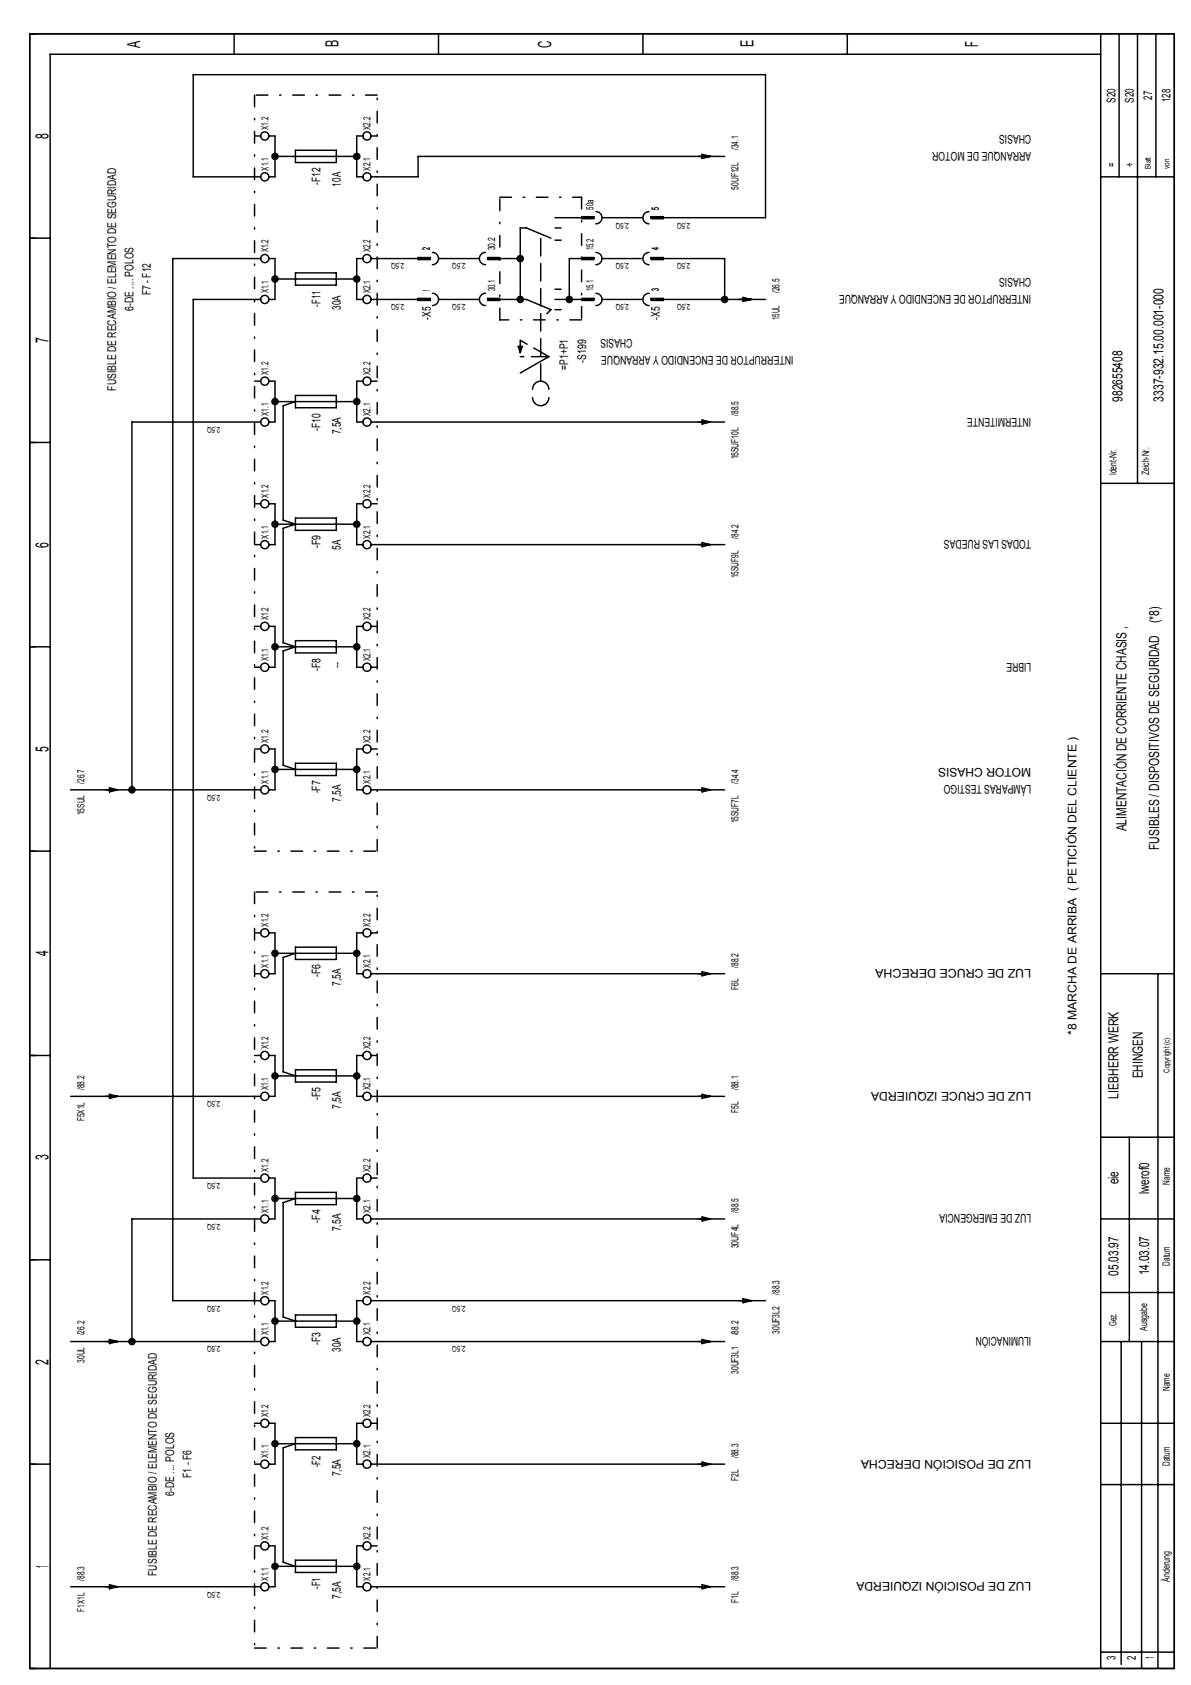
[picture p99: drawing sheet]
<svg xmlns="http://www.w3.org/2000/svg" width="210mm" height="297mm" viewBox="0 0 210 297" stroke-linecap="round" stroke-linejoin="round" font-family="sans-serif">
<defs><g id="words">
<g font-size="3.2">
<text x="24.7" y="8.5" transform="rotate(-90 24.7 8.5)">A</text>
<text x="59.7" y="8.4" transform="rotate(-90 59.7 8.4)">B</text>
<text x="97.1" y="8.4" transform="rotate(-90 97.1 8.4)">C</text>
<text x="132.8" y="8.4" transform="rotate(-90 132.8 8.4)">E</text>
<text x="172.4" y="8.3" transform="rotate(-90 172.4 8.3)">F</text>
<text x="8.5" y="24.5" transform="rotate(-90 8.5 24.5)">8</text>
<text x="8.5" y="60.5" transform="rotate(-90 8.5 60.5)">7</text>
<text x="8.5" y="96.5" transform="rotate(-90 8.5 96.5)">6</text>
<text x="8.5" y="132.5" transform="rotate(-90 8.5 132.5)">5</text>
<text x="8.5" y="168.6" transform="rotate(-90 8.5 168.6)">4</text>
<text x="8.5" y="204.6" transform="rotate(-90 8.5 204.6)">3</text>
<text x="8.5" y="240.6" transform="rotate(-90 8.5 240.6)">2</text>
<text x="8.5" y="276.4" transform="rotate(-90 8.5 276.4)">1</text>
</g>
<g font-size="2.5">
<text x="197.8" y="70.8" transform="rotate(-90 197.8 70.8)">982655408</text>
<text x="205" y="70.8" transform="rotate(-90 205 70.8)">3337-932.15.00.001-000</text>
<text x="204.3" y="109.9" transform="rotate(-90 204.3 109.9)">(*8)</text>
<text x="198.6" y="146.6" transform="rotate(-90 198.6 146.6)">ALIMENTACIÓN DE CORRIENTE CHASIS ,</text>
<text x="204.3" y="149.8" transform="rotate(-90 204.3 149.8)">FUSIBLES / DISPOSITIVOS DE SEGURIDAD</text>
<text x="201.4" y="190.1" transform="rotate(-90 201.4 190.1)">EHINGEN</text>
<text x="197.1" y="193.7" transform="rotate(-90 197.1 193.7)">LIEBHERR WERK</text>
<text x="197.1" y="208.8" transform="rotate(-90 197.1 208.8)">eie</text>
<text x="202.5" y="210.5" transform="rotate(-90 202.5 210.5)">lwerof0</text>
<text x="197.1" y="224.9" transform="rotate(-90 197.1 224.9)">05.03.97</text>
<text x="202.5" y="224.8" transform="rotate(-90 202.5 224.8)">14.03.07</text>
</g>
<g font-size="2.1">
<text x="203.1" y="17.6" transform="rotate(-90 203.1 17.6)">27</text>
<text x="206.3" y="18" transform="rotate(-90 206.3 18)">128</text>
<text x="181.7" y="23.7" transform="rotate(-180 181.7 23.7)">CHASIS</text>
<text x="196.6" y="18.1" transform="rotate(-90 196.6 18.1)">S20</text>
<text x="199.8" y="18.1" transform="rotate(-90 199.8 18.1)">S20</text>
<text x="181.7" y="26.8" transform="rotate(-180 181.7 26.8)">ARRANQUE DE MOTOR</text>
<text x="196.6" y="29.4" transform="rotate(-90 196.6 29.4)">=</text>
<text x="199.8" y="29.4" transform="rotate(-90 199.8 29.4)">+</text>
<text x="56.5" y="32.6" transform="rotate(-90 56.5 32.6)">-F12</text>
<text x="60.1" y="32.9" transform="rotate(-90 60.1 32.9)">10A</text>
<text x="26.6" y="52" transform="rotate(-90 26.6 52)">F7 - F12</text>
<text x="181.7" y="52" transform="rotate(-180 181.7 52)">INTERRUPTOR DE ENCENDIDO Y ARRANQUE</text>
<text x="181.7" y="48.9" transform="rotate(-180 181.7 48.9)">CHASIS</text>
<text x="23.5" y="54.8" transform="rotate(-90 23.5 54.8)">6-DE .... POLOS</text>
<text x="56.5" y="54" transform="rotate(-90 56.5 54)">-F11</text>
<text x="60.1" y="54.6" transform="rotate(-90 60.1 54.6)">30A</text>
<text x="75.9" y="56.3" transform="rotate(-90 75.9 56.3)">-X5</text>
<text x="111.5" y="59.7" transform="rotate(-180 111.5 59.7)">CHASIS</text>
<text x="116.3" y="56.3" transform="rotate(-90 116.3 56.3)">-X5</text>
<text x="100.1" y="65.2" transform="rotate(-90 100.1 65.2)">=P1+P1</text>
<text x="103.3" y="63.9" transform="rotate(-90 103.3 63.9)">-S199</text>
<text x="139.8" y="62.8" transform="rotate(-180 139.8 62.8)">INTERRUPTOR DE ENCENDIDO Y ARRANQUE</text>
<text x="20.4" y="68.9" transform="rotate(-90 20.4 68.9)">FUSIBLE DE RECAMBIO / ELEMENTO DE SEGURIDAD</text>
<text x="56.5" y="75.9" transform="rotate(-90 56.5 75.9)">-F10</text>
<text x="60.1" y="76.6" transform="rotate(-90 60.1 76.6)">7,5A</text>
<text x="181.7" y="73.6" transform="rotate(-180 181.7 73.6)">INTERMITENTE</text>
<text x="181.7" y="95.2" transform="rotate(-180 181.7 95.2)">TODAS LAS RUEDAS</text>
<text x="56.5" y="96.6" transform="rotate(-90 56.5 96.6)">-F9</text>
<text x="60.1" y="96.9" transform="rotate(-90 60.1 96.9)">5A</text>
<text x="56.5" y="118.3" transform="rotate(-90 56.5 118.3)">-F8</text>
<text x="60.1" y="117.7" transform="rotate(-90 60.1 117.7)">--</text>
<text x="181.7" y="116.8" transform="rotate(-180 181.7 116.8)">LIBRE</text>
<text x="181.7" y="135.4" transform="rotate(-180 181.7 135.4)">MOTOR CHASIS</text>
<text x="56.5" y="139.9" transform="rotate(-90 56.5 139.9)">-F7</text>
<text x="60.1" y="141.4" transform="rotate(-90 60.1 141.4)">7,5A</text>
<text x="181.7" y="138.4" transform="rotate(-180 181.7 138.4)">LÁMPARAS TESTIGO</text>
<text x="56.5" y="172.3" transform="rotate(-90 56.5 172.3)">-F6</text>
<text x="60.1" y="173.8" transform="rotate(-90 60.1 173.8)">7,5A</text>
<text x="181.7" y="170.9" transform="rotate(-180 181.7 170.9)">LUZ DE CRUCE DERECHA</text>
<text x="189.7" y="182.5" transform="rotate(-90 189.7 182.5)">*8 MARCHA DE ARRIBA ( PETICIÓN DEL CLIENTE )</text>
<text x="56.5" y="193.9" transform="rotate(-90 56.5 193.9)">-F5</text>
<text x="60.1" y="195.4" transform="rotate(-90 60.1 195.4)">7,5A</text>
<text x="181.7" y="192.5" transform="rotate(-180 181.7 192.5)">LUZ DE CRUCE IZQUIERDA</text>
<text x="56.5" y="215.5" transform="rotate(-90 56.5 215.5)">-F4</text>
<text x="181.7" y="214.1" transform="rotate(-180 181.7 214.1)">LUZ DE EMERGENCIA</text>
<text x="60.1" y="217.1" transform="rotate(-90 60.1 217.1)">7,5A</text>
<text x="56.5" y="237.1" transform="rotate(-90 56.5 237.1)">-F3</text>
<text x="60.1" y="238.3" transform="rotate(-90 60.1 238.3)">30A</text>
<text x="181.7" y="235.7" transform="rotate(-180 181.7 235.7)">ILUMINACIÓN</text>
<text x="181.7" y="257.3" transform="rotate(-180 181.7 257.3)">LUZ DE POSICIÓN DERECHA</text>
<text x="30.7" y="263.7" transform="rotate(-90 30.7 263.7)">6-DE .... POLOS</text>
<text x="33.8" y="260.5" transform="rotate(-90 33.8 260.5)">F1 - F6</text>
<text x="56.5" y="258.7" transform="rotate(-90 56.5 258.7)">-F2</text>
<text x="60.1" y="260.3" transform="rotate(-90 60.1 260.3)">7,5A</text>
<text x="27.7" y="277.8" transform="rotate(-90 27.7 277.8)">FUSIBLE DE RECAMBIO / ELEMENTO DE SEGURIDAD</text>
<text x="56.5" y="280.1" transform="rotate(-90 56.5 280.1)">-F1</text>
<text x="60.1" y="281.9" transform="rotate(-90 60.1 281.9)">7,5A</text>
<text x="181.7" y="278.9" transform="rotate(-180 181.7 278.9)">LUZ DE POSICIÓN IZQUIERDA</text>
<text x="196.6" y="292.7" transform="rotate(-90 196.6 292.7)">3</text>
<text x="200.2" y="292.7" transform="rotate(-90 200.2 292.7)">2</text>
<text x="203.4" y="292.5" transform="rotate(-90 203.4 292.5)">1</text>
</g>
<g font-size="1.8">
<text x="47.3" y="22.9" transform="rotate(-90 47.3 22.9)">X1.2</text>
<text x="65.3" y="22.9" transform="rotate(-90 65.3 22.9)">X2.2</text>
<text x="130.2" y="26.5" transform="rotate(-90 130.2 26.5)">/34.1</text>
<text x="47.3" y="30.1" transform="rotate(-90 47.3 30.1)">X1.1</text>
<text x="65.3" y="30.1" transform="rotate(-90 65.3 30.1)">X2.1</text>
<text x="130.2" y="33.4" transform="rotate(-90 130.2 33.4)">50UF12L</text>
<text x="104.6" y="36.9" transform="rotate(-90 104.6 36.9)">50a</text>
<text x="116.1" y="36.9" transform="rotate(-90 116.1 36.9)">5</text>
<text x="47.3" y="44.5" transform="rotate(-90 47.3 44.5)">X1.2</text>
<text x="65.3" y="44.5" transform="rotate(-90 65.3 44.5)">X2.2</text>
<text x="75.8" y="44.1" transform="rotate(-90 75.8 44.1)">2</text>
<text x="87.3" y="44.1" transform="rotate(-90 87.3 44.1)">30.2</text>
<text x="104.6" y="44.1" transform="rotate(-90 104.6 44.1)">15.2</text>
<text x="116.1" y="44.1" transform="rotate(-90 116.1 44.1)">4</text>
<text x="47.3" y="51.7" transform="rotate(-90 47.3 51.7)">X1.1</text>
<text x="65.3" y="51.7" transform="rotate(-90 65.3 51.7)">X2.1</text>
<text x="75.8" y="51.3" transform="rotate(-90 75.8 51.3)">1</text>
<text x="87.3" y="51.3" transform="rotate(-90 87.3 51.3)">30.1</text>
<text x="104.6" y="51.3" transform="rotate(-90 104.6 51.3)">15.1</text>
<text x="116.1" y="51.3" transform="rotate(-90 116.1 51.3)">3</text>
<text x="137.4" y="51.7" transform="rotate(-90 137.4 51.7)">/26.5</text>
<text x="137.4" y="56.4" transform="rotate(-90 137.4 56.4)">15UL</text>
<text x="47.3" y="66.1" transform="rotate(-90 47.3 66.1)">X1.2</text>
<text x="65.3" y="66.1" transform="rotate(-90 65.3 66.1)">X2.2</text>
<text x="47.3" y="73.3" transform="rotate(-90 47.3 73.3)">X1.1</text>
<text x="65.3" y="73.3" transform="rotate(-90 65.3 73.3)">X2.1</text>
<text x="130.2" y="73.3" transform="rotate(-90 130.2 73.3)">/88.5</text>
<text x="130.2" y="81" transform="rotate(-90 130.2 81)">15SUF10L</text>
<text x="196.8" y="83.8" transform="rotate(-90 196.8 83.8)">Ident-Nr.</text>
<text x="202.6" y="83.8" transform="rotate(-90 202.6 83.8)">Zeich-Nr.</text>
<text x="47.3" y="87.7" transform="rotate(-90 47.3 87.7)">X1.2</text>
<text x="65.3" y="87.7" transform="rotate(-90 65.3 87.7)">X2.2</text>
<text x="47.3" y="94.9" transform="rotate(-90 47.3 94.9)">X1.1</text>
<text x="65.3" y="94.9" transform="rotate(-90 65.3 94.9)">X2.1</text>
<text x="130.2" y="94.9" transform="rotate(-90 130.2 94.9)">/84.2</text>
<text x="130.2" y="101.9" transform="rotate(-90 130.2 101.9)">15SUF9L</text>
<text x="47.3" y="109.3" transform="rotate(-90 47.3 109.3)">X1.2</text>
<text x="65.3" y="109.3" transform="rotate(-90 65.3 109.3)">X2.2</text>
<text x="47.3" y="116.5" transform="rotate(-90 47.3 116.5)">X1.1</text>
<text x="65.3" y="116.5" transform="rotate(-90 65.3 116.5)">X2.1</text>
<text x="47.3" y="131" transform="rotate(-90 47.3 131)">X1.2</text>
<text x="65.3" y="131" transform="rotate(-90 65.3 131)">X2.2</text>
<text x="14.9" y="143.7" transform="rotate(-90 14.9 143.7)">15SUL</text>
<text x="14.9" y="138.2" transform="rotate(-90 14.9 138.2)">/26.7</text>
<text x="47.3" y="138.2" transform="rotate(-90 47.3 138.2)">X1.1</text>
<text x="65.3" y="138.2" transform="rotate(-90 65.3 138.2)">X2.1</text>
<text x="130.2" y="138.2" transform="rotate(-90 130.2 138.2)">/34.4</text>
<text x="130.2" y="145.2" transform="rotate(-90 130.2 145.2)">15SUF7L</text>
<text x="47.3" y="163.4" transform="rotate(-90 47.3 163.4)">X1.2</text>
<text x="65.3" y="163.4" transform="rotate(-90 65.3 163.4)">X2.2</text>
<text x="47.3" y="170.6" transform="rotate(-90 47.3 170.6)">X1.1</text>
<text x="65.3" y="170.6" transform="rotate(-90 65.3 170.6)">X2.1</text>
<text x="130.2" y="170.6" transform="rotate(-90 130.2 170.6)">/88.2</text>
<text x="130.2" y="174.6" transform="rotate(-90 130.2 174.6)">F6L</text>
<text x="47.3" y="185" transform="rotate(-90 47.3 185)">X1.2</text>
<text x="65.3" y="185" transform="rotate(-90 65.3 185)">X2.2</text>
<text x="14.9" y="197.6" transform="rotate(-90 14.9 197.6)">F5X1L</text>
<text x="14.9" y="192.2" transform="rotate(-90 14.9 192.2)">/88.2</text>
<text x="47.3" y="192.2" transform="rotate(-90 47.3 192.2)">X1.1</text>
<text x="65.3" y="192.2" transform="rotate(-90 65.3 192.2)">X2.1</text>
<text x="130.2" y="196.2" transform="rotate(-90 130.2 196.2)">F5L</text>
<text x="130.2" y="192.2" transform="rotate(-90 130.2 192.2)">/88.1</text>
<text x="47.3" y="206.6" transform="rotate(-90 47.3 206.6)">X1.2</text>
<text x="65.3" y="206.6" transform="rotate(-90 65.3 206.6)">X2.2</text>
<text x="206.2" y="208.9" transform="rotate(-90 206.2 208.9)">Name</text>
<text x="47.3" y="213.8" transform="rotate(-90 47.3 213.8)">X1.1</text>
<text x="65.3" y="213.8" transform="rotate(-90 65.3 213.8)">X2.1</text>
<text x="130.2" y="213.8" transform="rotate(-90 130.2 213.8)">/88.5</text>
<text x="130.2" y="220.1" transform="rotate(-90 130.2 220.1)">30UF4L</text>
<text x="206.2" y="223.1" transform="rotate(-90 206.2 223.1)">Datum</text>
<text x="47.3" y="228.2" transform="rotate(-90 47.3 228.2)">X1.2</text>
<text x="65.3" y="228.2" transform="rotate(-90 65.3 228.2)">X2.2</text>
<text x="137.4" y="228.2" transform="rotate(-90 137.4 228.2)">/88.3</text>
<text x="196.8" y="233.7" transform="rotate(-90 196.8 233.7)">Gez.</text>
<text x="14.9" y="235.4" transform="rotate(-90 14.9 235.4)">/26.2</text>
<text x="47.3" y="235.4" transform="rotate(-90 47.3 235.4)">X1.1</text>
<text x="65.3" y="235.4" transform="rotate(-90 65.3 235.4)">X2.1</text>
<text x="130.2" y="235.4" transform="rotate(-90 130.2 235.4)">/88.2</text>
<text x="137.4" y="235.2" transform="rotate(-90 137.4 235.2)">30UF3L2</text>
<text x="202.2" y="234.6" transform="rotate(-90 202.2 234.6)">Ausgabe</text>
<text x="14.9" y="240.2" transform="rotate(-90 14.9 240.2)">30UL</text>
<text x="130.2" y="242.2" transform="rotate(-90 130.2 242.2)">30UF3L1</text>
<text x="206.2" y="245.2" transform="rotate(-90 206.2 245.2)">Name</text>
<text x="47.3" y="249.8" transform="rotate(-90 47.3 249.8)">X1.2</text>
<text x="65.3" y="249.8" transform="rotate(-90 65.3 249.8)">X2.2</text>
<text x="47.3" y="257" transform="rotate(-90 47.3 257)">X1.1</text>
<text x="65.3" y="257" transform="rotate(-90 65.3 257)">X2.1</text>
<text x="130.2" y="257" transform="rotate(-90 130.2 257)">/88.3</text>
<text x="130.2" y="261" transform="rotate(-90 130.2 261)">F2L</text>
<text x="206.2" y="258.4" transform="rotate(-90 206.2 258.4)">Datum</text>
<text x="47.3" y="271.4" transform="rotate(-90 47.3 271.4)">X1.2</text>
<text x="65.3" y="271.4" transform="rotate(-90 65.3 271.4)">X2.2</text>
<text x="14.9" y="278.6" transform="rotate(-90 14.9 278.6)">/88.3</text>
<text x="47.3" y="278.6" transform="rotate(-90 47.3 278.6)">X1.1</text>
<text x="65.3" y="278.6" transform="rotate(-90 65.3 278.6)">X2.1</text>
<text x="130.2" y="278.6" transform="rotate(-90 130.2 278.6)">/88.3</text>
<text x="206.2" y="278.8" transform="rotate(-90 206.2 278.8)">Änderung</text>
<text x="14.9" y="284.1" transform="rotate(-90 14.9 284.1)">F1X1L</text>
<text x="130.2" y="282.6" transform="rotate(-90 130.2 282.6)">F1L</text>
</g>
<g font-size="1.4">
<text x="202.9" y="29.7" transform="rotate(-90 202.9 29.7)">Blatt</text>
<text x="206.1" y="29.7" transform="rotate(-90 206.1 29.7)">von</text>
<text x="110.8" y="39.2" transform="rotate(-180 110.8 39.2)">2,5Q</text>
<text x="121.6" y="39.2" transform="rotate(-180 121.6 39.2)">2,5Q</text>
<text x="71.2" y="46.4" transform="rotate(-180 71.2 46.4)">2,5Q</text>
<text x="82" y="46.4" transform="rotate(-180 82 46.4)">2,5Q</text>
<text x="110.8" y="46.4" transform="rotate(-180 110.8 46.4)">2,5Q</text>
<text x="121.6" y="46.4" transform="rotate(-180 121.6 46.4)">2,5Q</text>
<text x="71.2" y="53.7" transform="rotate(-180 71.2 53.7)">2,5Q</text>
<text x="82" y="53.7" transform="rotate(-180 82 53.7)">2,5Q</text>
<text x="110.8" y="53.7" transform="rotate(-180 110.8 53.7)">2,5Q</text>
<text x="121.6" y="53.7" transform="rotate(-180 121.6 53.7)">2,5Q</text>
<text x="38.8" y="75.3" transform="rotate(-180 38.8 75.3)">2,5Q</text>
<text x="38.8" y="140.1" transform="rotate(-180 38.8 140.1)">2,5Q</text>
<text x="206.1" y="189.1" transform="rotate(-90 206.1 189.1)">Copyright (c)</text>
<text x="38.8" y="194.1" transform="rotate(-180 38.8 194.1)">2,5Q</text>
<text x="38.8" y="208.5" transform="rotate(-180 38.8 208.5)">2,5Q</text>
<text x="38.8" y="215.7" transform="rotate(-180 38.8 215.7)">2,5Q</text>
<text x="38.8" y="230.2" transform="rotate(-180 38.8 230.2)">2,5Q</text>
<text x="82" y="230.2" transform="rotate(-180 82 230.2)">2,5Q</text>
<text x="38.8" y="237.4" transform="rotate(-180 38.8 237.4)">2,5Q</text>
<text x="82" y="237.4" transform="rotate(-180 82 237.4)">2,5Q</text>
<text x="38.8" y="280.6" transform="rotate(-180 38.8 280.6)">2,5Q</text>
</g>
</g></defs>
<g fill="none" stroke="#000" stroke-width=".26">
<path d="M5.2 6h201.8v288.1h-201.8zM41.3 6v3.6M77.3 6v3.6M113.3 6v3.6M149.3 6v3.6M194 9.6h-185.2v284.5M194 6v288.1M197.2 6v25.2M200.5 6v79.2M203.7 6v25.2M44.9 24h1M45.9 31.2h-11.8v-18h100.8v25.2h-20.2v-.2h2.2v.4h-2.2"/>
<path d="M47.4 24h1.1v7.2h-1.1M48.5 27.6h14.4M52.1 26.5h7.2v2.2h-7.2zM64 24h-1.1v7.2h1.1M65.4 24h1.1M102.5 38.6h2.2M102.5 38.2h2.2v.2h-6.9M105 37.3a1.08 1.08 0 0 1 1.1 1.1 1.08 1.08 0 0 1-1.1 1.1M106.1 38.4h7.2M114.4 37.3a1.08 1.08 0 0 0-1.1 1.1 1.08 1.08 0 0 0 1.1 1.1M123.8 27.2l1.4 .4-1.4 .3zM127.7 27.6h-54v3.6h-8.3"/>
<path d="M194 31.2h13M5.2 42h3.6M45.9 45.6h-15.4v183.7h15.4M45.9 52.8h-11.8v154.9h11.8M47.4 45.6h1.1v7.2h-1.1M48.5 49.2h14.4M52.1 48.1h7.2v2.2h-7.2zM64 45.6h-1.1v7.2h1.1M65.4 52.8h10.4v-.2h-2.1v.4h2.1M65.4 45.6h10.4v-.2h-2.1v.4h2.1M76.2 51.7a1.08 1.08 0 0 1 1.1 1.1 1.08 1.08 0 0 1-1.1 1.1M76.2 44.5a1.08 1.08 0 0 1 1.1 1.1 1.08 1.08 0 0 1-1.1 1.1"/>
<path d="M77.3 52.8h7.2M77.3 45.6h7.2M85.6 51.7a1.08 1.08 0 0 0-1.1 1.1 1.08 1.08 0 0 0 1.1 1.1M85.6 44.5a1.08 1.08 0 0 0-1.1 1.1 1.08 1.08 0 0 0 1.1 1.1M85.9 53h2.2M85.9 45.8h2.2M88.1 52.6h-2.2v.2h6.9l4.3 1.8-.7 .7M88.1 45.4h-2.2v.2h5.8M91.7 60v2.2M97.1 42l-4.3-1.8h-1.1v12.6M97.8 54.6h1.1M97.8 51h1.1"/>
<path d="M97.8 42.3h1.1M97.8 40.2h1.1M102.5 52.6h2.2v.2h-6.9M102.5 45.4h2.2v.2h-4.4v7.2M102.5 53h2.2M102.5 45.8h2.2M105 51.7a1.08 1.08 0 0 1 1.1 1.1 1.08 1.08 0 0 1-1.1 1.1M105 44.5a1.08 1.08 0 0 1 1.1 1.1 1.08 1.08 0 0 1-1.1 1.1M106.1 52.8h7.2M106.1 45.6h7.2M114.4 51.7a1.08 1.08 0 0 0-1.1 1.1 1.08 1.08 0 0 0 1.1 1.1M114.4 44.5a1.08 1.08 0 0 0-1.1 1.1 1.08 1.08 0 0 0 1.1 1.1"/>
<path d="M114.7 45.8h2.2v-.4h-2.2v.2h13v7.2M131 52.4l1.4 .4-1.4 .3zM134.9 52.8h-20.2v-.2h2.2v.4h-2.2M5.2 78h3.6M44.9 67.2h1M45.9 74.4h-22.6v64.8M47.4 67.2h1.1v7.2h-1.1M48.5 70.8h14.4M52.1 69.7h7.2v2.2h-7.2zM52.1 70.8l-2.2 .7v20.2l2.2 .7-2.2 .7v20.2l2.2 .7-2.2 .7v20.2l2.2 .7M64 67.2h-1.1v7.2h1.1M65.4 74.4h62.3"/>
<path d="M65.4 67.2h1.1M91.3 61.1h.8l-.4 1.1zM93.9 68.6a1.44 1.44 0 0 1 1.4-1.4 1.44 1.44 0 0 1 1.4 1.4M93.9 70.1a1.44 1.44 0 0 0 1.4 1.4 1.44 1.44 0 0 0 1.4-1.4M96.7 62.9l-5 2.9M123.8 74l1.4 .4-1.4 .4zM44.9 96h1M44.9 88.8h1M47.4 88.8h1.1v7.2h-1.1M48.5 92.4h14.4M52.1 91.3h7.2v2.2h-7.2zM64 88.8h-1.1v7.2h1.1"/>
<path d="M65.4 96h62.3M65.4 88.8h1.1M123.8 95.7l1.4 .3-1.4 .4zM194 85.2h13M5.2 114h3.6M44.9 117.6h1M44.9 110.4h1M47.4 110.4h1.1v7.2h-1.1M48.5 114h14.4M52.1 112.9h7.2v2.2h-7.2zM64 110.4h-1.1v7.2h1.1M65.4 117.6h1.1"/>
<path d="M65.4 110.4h1.1M12.4 139.2h33.5M19.3 138.9l1.4 .3-1.4 .4zM44.9 132h1M47.4 132h1.1v7.2h-1.1M48.5 135.6h14.4M52.1 134.6h7.2v2.1h-7.2zM64 132h-1.1v7.2h1.1M65.4 139.2h62.3M65.4 132h1.1M123.8 138.9l1.4 .3-1.4 .4zM5.2 150h3.6"/>
<path d="M44.9 171.7h1M44.9 164.5h1M47.4 164.5h1.1v7.2h-1.1M48.5 168.1h14.4M52.1 167h7.2v2.1h-7.2zM52.1 168.1l-2.2 .7v20.1l2.2 .8M64 164.5h-1.1v7.2h1.1M65.4 171.7h62.3M65.4 164.5h1.1M123.8 171.3l1.4 .4-1.4 .3zM194 171.7h13M204.1 171.7v122.4"/>
<path d="M5.2 186.1h3.6M12.4 193.3h33.5M19.3 192.9l1.4 .4-1.4 .3zM44.9 186.1h1M47.4 186.1h1.1v7.2h-1.1M48.5 189.7h14.4M52.1 188.6h7.2v2.1h-7.2zM64 186.1h-1.1v7.2h1.1M65.4 193.3h62.3M65.4 186.1h1.1M123.8 192.9l1.4 .4-1.4 .3zM45.9 214.9h-22.6v21.6"/>
<path d="M47.4 207.7h1.1v7.2h-1.1M48.5 211.3h14.4M52.1 210.2h7.2v2.2h-7.2zM52.1 211.3l-2.2 .7v20.2l2.2 .7M64 207.7h-1.1v7.2h1.1M65.4 214.9h62.3M65.4 207.7h1.1M123.8 214.5l1.4 .4-1.4 .3zM194 214.9h13M194 200.5h13M199 200.5v36M5.2 222.1h3.6"/>
<path d="M12.4 236.5h33.5M19.3 236.1l1.4 .4-1.4 .4zM47.4 229.3h1.1v7.2h-1.1M48.5 232.9h14.4M52.1 231.8h7.2v2.2h-7.2zM64 229.3h-1.1v7.2h1.1M65.4 236.5h62.3M65.4 229.3h69.5M123.8 236.1l1.4 .4-1.4 .4zM131 228.9l1.4 .4-1.4 .4zM194 236.5h13M194 227.8h13"/>
<path d="M197.6 236.5v56.9M201.2 236.5v57.6M5.2 258.1h3.6M44.9 258.1h1M44.9 250.9h1M47.4 250.9h1.1v7.2h-1.1M48.5 254.5h14.4M52.1 253.4h7.2v2.2h-7.2zM52.1 254.5l-2.2 .7v20.2l2.2 .7M64 250.9h-1.1v7.2h1.1M65.4 258.1h62.3M65.4 250.9h1.1"/>
<path d="M123.8 257.7l1.4 .4-1.4 .4zM194 250.9h13M12.4 279.7h33.5M19.3 279.4l1.4 .3-1.4 .4zM44.9 272.5h1M47.4 272.5h1.1v7.2h-1.1M48.5 276.1h14.4M52.1 275h7.2v2.2h-7.2zM64 272.5h-1.1v7.2h1.1M65.4 279.7h62.3M65.4 272.5h1.1M123.8 279.4l1.4 .3-1.4 .4z"/>
<path d="M194 261.7h13M194 291.2h13"/>
<circle cx="46.7" cy="24" r=".72"/>
<circle cx="46.7" cy="31.2" r=".72"/>
<circle cx="48.5" cy="27.6" r=".54"/>
<circle cx="48.5" cy="27.6" r=".27"/>
<circle cx="62.9" cy="27.6" r=".54"/>
<circle cx="62.9" cy="27.6" r=".27"/>
<circle cx="64.7" cy="24" r=".72"/>
<circle cx="64.7" cy="31.2" r=".72"/>
<circle cx="46.7" cy="45.6" r=".72"/>
<circle cx="46.7" cy="52.8" r=".72"/>
<circle cx="48.5" cy="49.2" r=".54"/>
<circle cx="48.5" cy="49.2" r=".27"/>
<circle cx="62.9" cy="49.2" r=".54"/>
<circle cx="62.9" cy="49.2" r=".27"/>
<circle cx="64.7" cy="45.6" r=".72"/>
<circle cx="64.7" cy="52.8" r=".72"/>
<circle cx="91.7" cy="45.6" r=".54"/>
<circle cx="91.7" cy="45.6" r=".27"/>
<circle cx="91.7" cy="52.8" r=".54"/>
<circle cx="91.7" cy="52.8" r=".27"/>
<circle cx="100.3" cy="52.8" r=".27"/>
<circle cx="100.3" cy="52.8" r=".54"/>
<circle cx="127.7" cy="52.8" r=".27"/>
<circle cx="127.7" cy="52.8" r=".54"/>
<circle cx="46.7" cy="74.4" r=".72"/>
<circle cx="46.7" cy="67.2" r=".72"/>
<circle cx="48.5" cy="70.8" r=".54"/>
<circle cx="48.5" cy="70.8" r=".27"/>
<circle cx="62.9" cy="70.8" r=".54"/>
<circle cx="62.9" cy="70.8" r=".27"/>
<circle cx="64.7" cy="74.4" r=".72"/>
<circle cx="64.7" cy="67.2" r=".72"/>
<circle cx="46.7" cy="96" r=".72"/>
<circle cx="46.7" cy="88.8" r=".72"/>
<circle cx="48.5" cy="92.4" r=".54"/>
<circle cx="48.5" cy="92.4" r=".27"/>
<circle cx="62.9" cy="92.4" r=".54"/>
<circle cx="62.9" cy="92.4" r=".27"/>
<circle cx="64.7" cy="96" r=".72"/>
<circle cx="64.7" cy="88.8" r=".72"/>
<circle cx="46.7" cy="110.4" r=".72"/>
<circle cx="46.7" cy="117.6" r=".72"/>
<circle cx="48.5" cy="114" r=".54"/>
<circle cx="48.5" cy="114" r=".27"/>
<circle cx="62.9" cy="114" r=".54"/>
<circle cx="62.9" cy="114" r=".27"/>
<circle cx="64.7" cy="110.4" r=".72"/>
<circle cx="64.7" cy="117.6" r=".72"/>
<circle cx="23.3" cy="139.2" r=".54"/>
<circle cx="23.3" cy="139.2" r=".27"/>
<circle cx="46.7" cy="139.2" r=".72"/>
<circle cx="46.7" cy="132" r=".72"/>
<circle cx="48.5" cy="135.6" r=".54"/>
<circle cx="48.5" cy="135.6" r=".27"/>
<circle cx="62.9" cy="135.6" r=".54"/>
<circle cx="62.9" cy="135.6" r=".27"/>
<circle cx="64.7" cy="139.2" r=".72"/>
<circle cx="64.7" cy="132" r=".72"/>
<circle cx="46.7" cy="164.5" r=".72"/>
<circle cx="46.7" cy="171.7" r=".72"/>
<circle cx="48.5" cy="168.1" r=".54"/>
<circle cx="48.5" cy="168.1" r=".27"/>
<circle cx="62.9" cy="168.1" r=".54"/>
<circle cx="62.9" cy="168.1" r=".27"/>
<circle cx="64.7" cy="164.5" r=".72"/>
<circle cx="64.7" cy="171.7" r=".72"/>
<circle cx="46.7" cy="193.3" r=".72"/>
<circle cx="46.7" cy="186.1" r=".72"/>
<circle cx="48.5" cy="189.7" r=".54"/>
<circle cx="48.5" cy="189.7" r=".27"/>
<circle cx="62.9" cy="189.7" r=".54"/>
<circle cx="62.9" cy="189.7" r=".27"/>
<circle cx="64.7" cy="186.1" r=".72"/>
<circle cx="64.7" cy="193.3" r=".72"/>
<circle cx="46.7" cy="214.9" r=".72"/>
<circle cx="46.7" cy="207.7" r=".72"/>
<circle cx="48.5" cy="211.3" r=".54"/>
<circle cx="48.5" cy="211.3" r=".27"/>
<circle cx="62.9" cy="211.3" r=".54"/>
<circle cx="62.9" cy="211.3" r=".27"/>
<circle cx="64.7" cy="214.9" r=".72"/>
<circle cx="64.7" cy="207.7" r=".72"/>
<circle cx="23.3" cy="236.5" r=".54"/>
<circle cx="23.3" cy="236.5" r=".27"/>
<circle cx="46.7" cy="229.3" r=".72"/>
<circle cx="46.7" cy="236.5" r=".72"/>
<circle cx="48.5" cy="232.9" r=".54"/>
<circle cx="48.5" cy="232.9" r=".27"/>
<circle cx="62.9" cy="232.9" r=".54"/>
<circle cx="62.9" cy="232.9" r=".27"/>
<circle cx="64.7" cy="229.3" r=".72"/>
<circle cx="64.7" cy="236.5" r=".72"/>
<circle cx="46.7" cy="258.1" r=".72"/>
<circle cx="46.7" cy="250.9" r=".72"/>
<circle cx="48.5" cy="254.5" r=".54"/>
<circle cx="48.5" cy="254.5" r=".27"/>
<circle cx="62.9" cy="254.5" r=".54"/>
<circle cx="62.9" cy="254.5" r=".27"/>
<circle cx="64.7" cy="258.1" r=".72"/>
<circle cx="64.7" cy="250.9" r=".72"/>
<circle cx="46.7" cy="279.7" r=".72"/>
<circle cx="46.7" cy="272.5" r=".72"/>
<circle cx="48.5" cy="276.1" r=".54"/>
<circle cx="48.5" cy="276.1" r=".27"/>
<circle cx="62.9" cy="276.1" r=".54"/>
<circle cx="62.9" cy="276.1" r=".27"/>
<circle cx="64.7" cy="279.7" r=".72"/>
<circle cx="64.7" cy="272.5" r=".72"/>
</g>
<path d="M44.9 16.8v133.2M66.5 16.8h-21.6M88.1 34.8h14.4M102.5 34.8v21.6M88.1 56.4v-21.6M102.5 56.4h-14.4M44.9 157.2v133.3M44.9 150h21.6M66.5 157.2h-21.6M66.5 150v-133.2M44.9 290.5h21.6M66.5 290.5v-133.3" fill="none" stroke="#000" stroke-width=".26" stroke-dasharray="2.1 2.1 .3 2.1"/>
<path d="M95.3 67.2v-25.2M96.7 62.9h-5M96.7 62.9l-5-2.9" fill="none" stroke="#000" stroke-width=".26" stroke-dasharray="3.1 1.3"/>
<use href="#words"/>
</svg>
